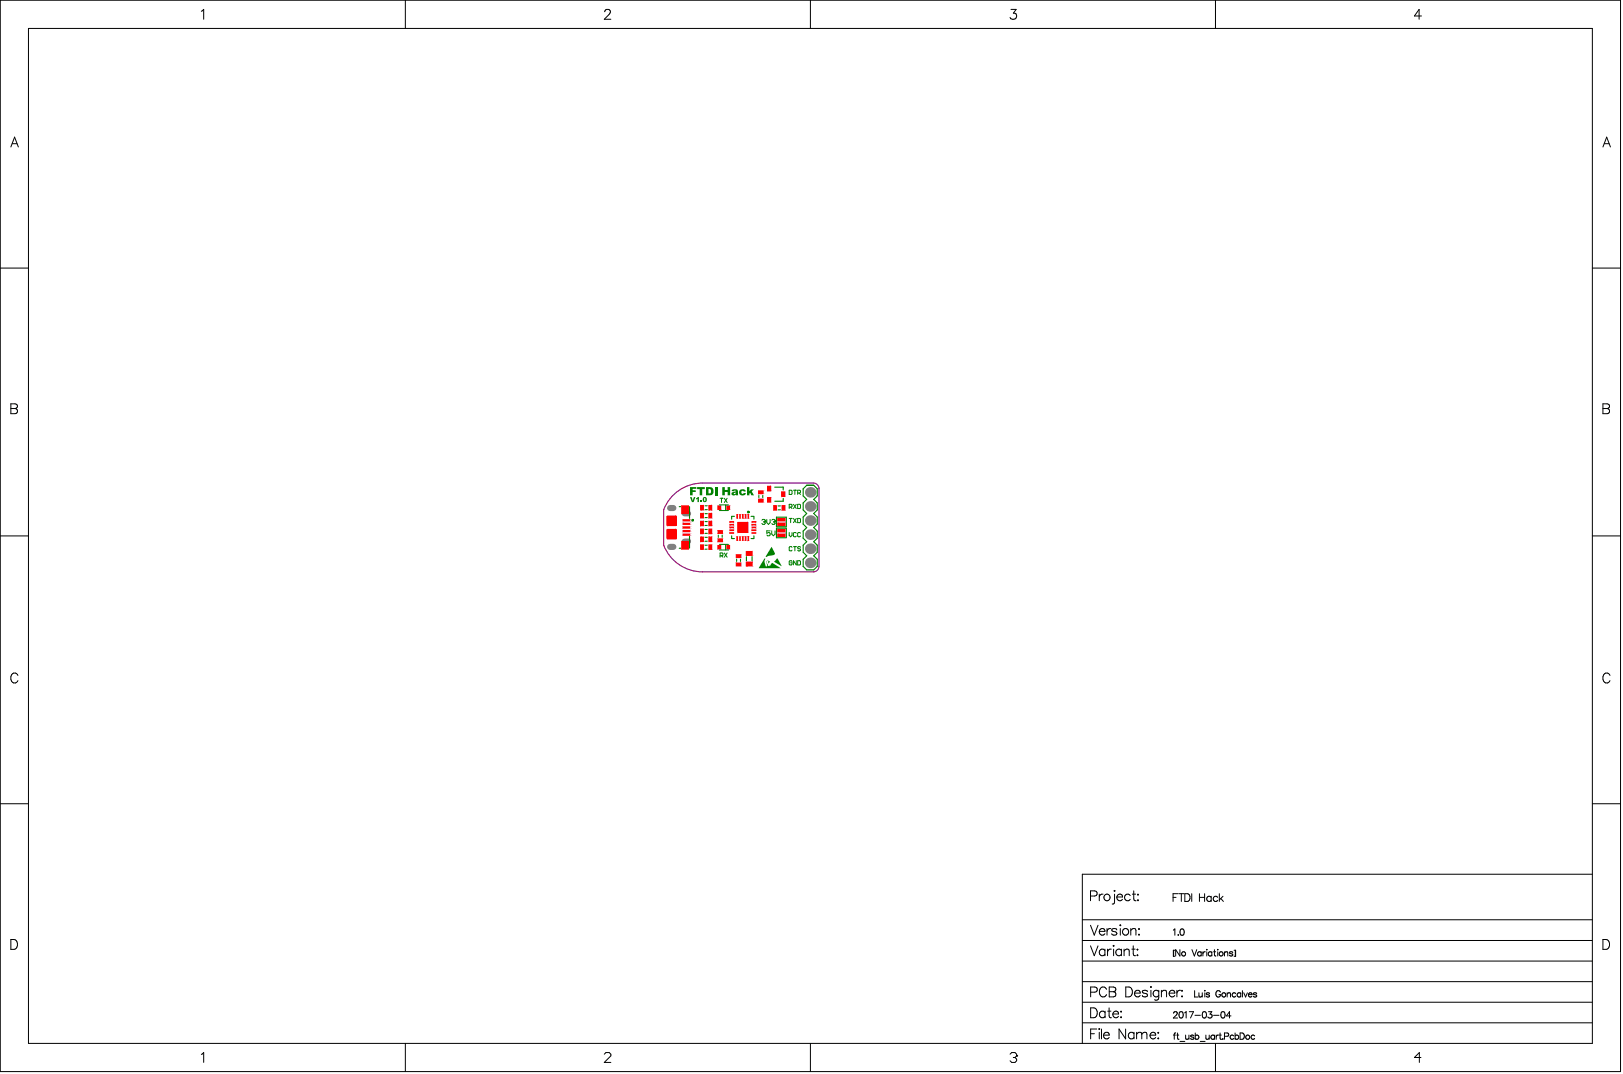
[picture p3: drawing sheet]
<svg xmlns="http://www.w3.org/2000/svg" width="487mm" height="322mm" viewBox="0 0 487 322" stroke-linecap="round" stroke-linejoin="round" font-family="sans-serif">
<g fill="none" stroke="#000" stroke-width=".3">
<path d="M.1 .1h486v321.3h-486zM8.5 8.5h469.1v304.4h-469.1zM60.4 3.4l.7-.6v3M121.6 .1v8.4M181.4 3.5l.1-.4 .5-.3h.5l.5 .3a.92 .92 0 0 1-.3 1.3l-1.4 1.4h1.9M243.1 .1v8.4M303.3 2.8h1.5l-.8 1.1a.99 .99 0 0 1 .9 1.4 .99 .99 0 0 1-1.6 .3l-.3-.4M364.6 .1v8.4M426.4 4.8h-2.1l1.4-2v3M3.3 44.1l1.1-3 1.1 3M3.7 43.1h1.4M480.8 44.1l1.1-3 1.2 3"/>
<path d="M481.2 43.1h1.4M.1 80.4h8.4M477.6 80.4h8.5M3.3 121.1h1.2l.6 .3 .1 .6-.3 .4-.4 .1a.78 .78 0 0 1 .8 .8 .78 .78 0 0 1-.8 .8h-1.2zM3.3 122.5h1.2M480.8 121.1h1.3l.5 .3 .2 .6-.3 .4-.4 .1a.78 .78 0 0 1 .7 .8 .78 .78 0 0 1-.7 .8h-1.3zM480.8 122.5h1.3M.1 160.7h8.4M477.6 160.7h8.5M5.4 202.6a1.09 1.09 0 0 0-1.3-.8 1.09 1.09 0 0 0-.8 1.2 1.3 1.3 0 0 0 .2 1.4 1.3 1.3 0 0 0 1.4 .3l.5-.6M482.9 202.6a1.09 1.09 0 0 0-1.2-.8 1.09 1.09 0 0 0-.9 1.2 1.3 1.3 0 0 0 .3 1.4 1.3 1.3 0 0 0 1.4 .3l.4-.6M.1 241h8.4"/>
<path d="M477.6 241h8.5M324.7 275.8h152.9M327.1 268.7h1.3a.78 .78 0 0 0 .7-.8 .78 .78 0 0 0-.7-.7h-1.3v2.9M327.1 277.5l1.1 2.9 1.2-2.9M329.7 279.3a.93 .93 0 0 0 .6 1.1 .93 .93 0 0 0 1.1-.4M329.7 268.2v1.9M329.9 278.9a.82 .82 0 0 1 .9-.4 .82 .82 0 0 1 .6 .8h-1.7zM330.9 268.2a.95 .95 0 0 0-1.2 .8M332.1 278.5v1.9M333.2 278.5a.95 .95 0 0 0-1.1 .8M334.3 267v.3zM334.3 268.2v2.3l-.1 .5-.6 .1"/>
<path d="M335 278.9a.89 .89 0 0 0-1.5 0l.1 .3 1.3 .4 .1 .4a.89 .89 0 0 1-1.5 0M335 269a.93 .93 0 0 0 .6 1.1 .93 .93 0 0 0 1.1-.4M335.1 268.6a.82 .82 0 0 1 1-.5 .82 .82 0 0 1 .6 .9h-1.7zM336 277.3v.3zM336 278.5v1.9M339 268.6a.94 .94 0 0 0-1.4-.2 .94 .94 0 0 0 0 1.4 .94 .94 0 0 0 1.4-.1M339.2 279l.7-.5 .7 .1 .1 1.8M339.2 278.5v1.9M339.7 268.2h.9M340.1 267.2v2.4l.1 .4 .6 .1M341.3 268.2v.2zM341.3 269.8v.3z"/>
<path d="M341.7 278.5v.3zM351.9 269.1h.9M352 278.9l.4-.3v1.9M353.3 268h-1.4v2.3M353.6 268h1.5M354.2 278.7l.3-.1a.98 .98 0 0 1 .7 .9 .98 .98 0 0 1-.7 1 1.21 1.21 0 0 1-.3-1.8zM354.4 268v2.3M355.4 268h.8a1.24 1.24 0 0 1 .8 1.2 1.24 1.24 0 0 1-.8 1.1h-.8zM357.5 268v2.3M359.8 269.1h1.5M359.8 268v2.3M361.3 268v2.3"/>
<path d="M363.3 269.1a.74 .74 0 0 0-1.1-.1 .74 .74 0 0 0 0 1.1 .74 .74 0 0 0 1.1-.1M363.3 268.8v1.5M365.3 269.1a.74 .74 0 0 0-1.1-.1 .74 .74 0 0 0 0 1.1 .74 .74 0 0 0 1.1-.1M365.7 268v2.3M366.2 269.5l.8 .8M366.9 268.8l-1.2 1.1M477.6 262.2h-152.9v50.7M3.3 281.8h.9a1.58 1.58 0 0 1 1.1 1.4 1.58 1.58 0 0 1-1.1 1.5h-.9zM324.7 294.4h152.9M324.7 288.2h152.9M324.7 282h152.9M327.1 283.7l1.1 2.9 1.2-2.9"/>
<path d="M327.1 297.5h1.3a.78 .78 0 0 0 .7-.7 .78 .78 0 0 0-.7-.8h-1.3v3M331.4 284.6v2M331.4 285.1a.94 .94 0 0 0-1.4-.2 .94 .94 0 0 0 0 1.4 .94 .94 0 0 0 1.4-.1M331.9 296.7a1.09 1.09 0 0 0-1.2-.7 1.09 1.09 0 0 0-.9 1.1 1.29 1.29 0 0 0 .3 1.4 1.29 1.29 0 0 0 1.4 .3l.4-.5M332.2 284.6v2M332.7 296h1.3l.6 .3v.8l-.6 .3a.78 .78 0 0 1 .7 .8 .78 .78 0 0 1-.7 .8h-1.3zM332.7 297.4h1.3M333.3 284.6a.95 .95 0 0 0-1.1 .9M333.9 283.7h.3zM334 284.6v2M336.4 285.1a.94 .94 0 0 0-1.4-.2 .94 .94 0 0 0 0 1.4 .94 .94 0 0 0 1.4-.1M336.4 284.6v2"/>
<path d="M337.2 285.2l.7-.6 .7 .2 .1 1.8M337.2 284.6v2M337.7 296h1a1.58 1.58 0 0 1 1 1.5 1.58 1.58 0 0 1-1 1.5h-1zM339.5 284.6h1M339.9 283.7v2.3l.2 .5 .5 .1M340.3 297.8a.93 .93 0 0 0 .6 1.1 .93 .93 0 0 0 1.1-.4M340.5 297.4a.82 .82 0 0 1 .9-.4 .82 .82 0 0 1 .6 .8h-1.7zM341.2 284.6v.3zM341.2 286.3v.3zM341.7 280.2v.2zM344.2 297.4a.89 .89 0 0 0-1.6 0l.2 .3 1.2 .4 .2 .4a.89 .89 0 0 1-1.6 0M345.2 295.9v.2z"/>
<path d="M345.2 297v2M347.6 297.4a.94 .94 0 0 0-1.4-.1 .94 .94 0 0 0 0 1.4 .94 .94 0 0 0 1.4-.2M347.6 297v2.2a.78 .78 0 0 1-.5 .7 .78 .78 0 0 1-.8-.1M348.4 297.5l.7-.5 .7 .1 .1 1.9M348.4 297v2M350.7 297.8a.93 .93 0 0 0 .5 1.1 .93 .93 0 0 0 1.2-.4M351.1 297.1a.78 .78 0 0 1 .9-.1 .78 .78 0 0 1 .4 .8h-1.7zM352 285v1.8M352.4 285h-.4v1.8h.4M353 297v2M353.4 280.4h.1zM353.9 284.8v1.9l-1.2-1.9v1.9"/>
<path d="M354.1 297a.95 .95 0 0 0-1.1 .8M354.4 298.8h.3zM354.6 297v.3zM357.5 284.8l.8 1.9 .7-1.9M358.3 297.1v1.9h1.1M359.6 297.7l.1 1.2 .5 .1 .4-.4M360.3 285.7a.61 .61 0 0 0-.9-.1 .61 .61 0 0 0 0 .9 .61 .61 0 0 0 .9-.1M360.3 285.4v1.3M360.6 297.7v1.3M360.8 285.4v1.3M361.4 297v.2zM361.4 297.7v1.3"/>
<path d="M361.5 285.4l-.4 .1-.3 .5M362 285.4v1.3M362 284.7v.2zM362.8 298l-.3-.3-.7 .3 .9 .5v.4l-.5 .1-.4-.3M363.5 285.7a.61 .61 0 0 0-.9-.1 .61 .61 0 0 0 0 .9 .61 .61 0 0 0 .9-.1M363.5 285.4v1.3M364 285.4h.6M364.3 284.8v1.5l.1 .3 .3 .1M365.2 284.8h.2zM365.3 285.4v1.3M366.1 297.6a.7 .7 0 0 0-.8-.5 .7 .7 0 0 0-.6 .7v.5a.68 .68 0 0 0 .7 .7 .68 .68 0 0 0 .7-.7h-.5M367.3 285.4v1.3"/>
<path d="M367.3 285.8l.4-.4 .5 .1 .1 1.2M368.1 298.1l.5-.4 .4 .1 .1 1.2M368.1 297.7v1.3M369.8 285.7l-.4-.3-.6 .3 .9 .5v.4l-.6 .1-.3-.3M370.2 285h.4v1.8h-.4M370.5 285v1.8M370.7 298a.61 .61 0 0 0-.9-.1 .61 .61 0 0 0 0 .9 .61 .61 0 0 0 .9-.1M372.2 298a.61 .61 0 0 0-.9-.1 .61 .61 0 0 0 0 .9 .61 .61 0 0 0 .9-.1M372.2 297.7v1.3M372.7 297.1v1.9M373.1 297.7l.5 1.3 .6-1.3M374.5 298.3l.1 .4 .3 .3 .7-.3"/>
<path d="M374.7 297.8h.7l.2 .5h-1.1zM377 298l-.4-.3-.6 .3 .9 .5v.4l-.6 .1-.3-.3M480.8 281.8h1a1.58 1.58 0 0 1 1 1.4 1.58 1.58 0 0 1-1 1.5h-1zM60.4 316.2l.7-.5v2.9M121.6 312.9v8.5M181.3 316.2l.5-.5h.9l.5 .5v.4l-1.9 2h1.9M243.1 312.9v8.5M303 316.2l.5-.5h1l.4 .5v.4M304 317.1h.5M304.5 317.1l.4 .5v.5l-.4 .5h-1l-.5-.5M304.9 316.6h.1M304.9 316.6l-.4 .5"/>
<path d="M324.7 306.7h152.9M324.7 300.6h152.9M327.1 302.3h1a1.58 1.58 0 0 1 1.1 1.4 1.58 1.58 0 0 1-1.1 1.5h-1zM327.1 310h1.2M329 308.6h-1.9v3M329.7 308.5v.2zM329.7 309.6v2M330.4 308.6v3M331 310.4a.93 .93 0 0 0 .6 1.1 .93 .93 0 0 0 1.1-.4M331.2 310a.82 .82 0 0 1 .9-.4 .82 .82 0 0 1 .6 .8h-1.7zM331.5 303.7a.94 .94 0 0 0-1.4-.2 .94 .94 0 0 0 0 1.4 .94 .94 0 0 0 1.4-.1M331.5 303.2v2"/>
<path d="M332.3 303.2h.9M332.7 302.3v2.4l.1 .4 .6 .1M333.8 304.1a.93 .93 0 0 0 .6 1 .93 .93 0 0 0 1.1-.3M334.2 303.4a.78 .78 0 0 1 .9-.1 .78 .78 0 0 1 .4 .8h-1.7zM336.3 303.2v.3zM336.3 304.9v.3zM337.6 308.6v3l-1.9-3v3M340.1 310a.94 .94 0 0 0-1.3-.1 .94 .94 0 0 0 0 1.4 .94 .94 0 0 0 1.3-.2M340.1 309.6v2M340.9 310.1l.7-.5 .7 .1 .2 .4M340.9 309.6v2M342.5 310.1l.7-.5 .7 .1 .1 1.9"/>
<path d="M342.5 310.1v1.5M345 310.4a.93 .93 0 0 0 .5 1.1 .93 .93 0 0 0 1.2-.4M345.4 309.7a.78 .78 0 0 1 .9-.1 .78 .78 0 0 1 .4 .8h-1.7zM347.4 309.6v.3zM347.4 311.3v.3zM352 310.4h.6M352 303.8l.4-.4 .6 .1 .1 .3-.2 .6-.9 .9h1.2M352.7 309.8l-.4 .1-.1 .2v1.6M353 310.4h.6M353.2 309.8v1.5l.1 .3 .4 .1M353.9 303.5l.3-.1a.98 .98 0 0 1 .7 .9 .98 .98 0 0 1-.7 1 1.21 1.21 0 0 1-.3-1.8zM353.9 312.3h1.5"/>
<path d="M355.3 303.8l.5-.4v1.9M355.6 310.4l.1 1.2 .5 .1 .4-.4M356.6 310.4v1.3M356.7 303.4h1.3l-.9 1.9M358.1 310.7l-.3-.3-.7 .3 .9 .4v.5l-.5 .1-.4-.3M358.4 304.5h1.7M358.5 310.7a.61 .61 0 0 1 .9-.1 .61 .61 0 0 1 0 .9 .61 .61 0 0 1-.9-.1M358.5 309.8v1.9M360 312.3h1.5M360.9 303.5l.3-.1a.98 .98 0 0 1 .7 .9 .98 .98 0 0 1-.7 1 1.22 1.22 0 0 1-.3-1.8zM361.7 310.4l.1 1.2 .5 .1 .4-.4M362.5 303.4h1l-.6 .7a.63 .63 0 0 1 .5 1 .63 .63 0 0 1-1.1-.2"/>
<path d="M362.7 310.4v1.3M364 304.5h1.6M364.3 310.7a.61 .61 0 0 0-.9-.1 .61 .61 0 0 0 0 .9 .61 .61 0 0 0 .9-.1M364.3 310.4v1.3M364.6 312.9v8.5M364.8 310.4v1.3M365.5 310.4l-.4 .1-.3 .5M365.7 310.4h.6M366 309.8v1.5l.1 .3 .3 .1M366.5 303.5l.2-.1a.98 .98 0 0 1 .8 .9 .98 .98 0 0 1-.8 1 1.21 1.21 0 0 1-.2-1.8zM366.8 311.5v.2zM367.3 310.8l1.1-.1 .1-.7-1.2-.2v1.9"/>
<path d="M369.2 304.7h-1.3l.9-1.3v1.9M370.1 310.7a.61 .61 0 0 0-.9-.1 .61 .61 0 0 0 0 .9 .61 .61 0 0 0 .9-.1M370.5 310.7a.61 .61 0 0 1 .9-.1 .61 .61 0 0 1 0 .9 .61 .61 0 0 1-.9-.1M370.5 309.8v1.9M372 309.8h.6a1.02 1.02 0 0 1 .7 .9 1.02 1.02 0 0 1-.7 1h-.6zM376.3 310.7a.61 .61 0 0 0-.8-.1 .61 .61 0 0 0 0 .9 .61 .61 0 0 0 .8-.1M426.2 317.1h-1.9l1.4-1.4v2.9"/>
<circle cx="332" cy="269.1" r=".98"/>
<circle cx="337.6" cy="279.5" r=".98"/>
<circle cx="355" cy="286" r=".63"/>
<circle cx="366.3" cy="286.1" r=".62"/>
<circle cx="367.1" cy="298.4" r=".63"/>
<circle cx="374.2" cy="311" r=".63"/>
</g>
<path d="M201.8 148.6a12.5 12.5 0 0 1 8.9-3.7h33.3l1.2 .5 .5 1.1v23.3l-.3 .9-.6 .6-.8 .2h-33.3a12.5 12.5 0 0 1-11.6-8v-10.6a12.5 12.5 0 0 1 2.7-4.3z" fill="none" stroke="#800080" stroke-width=".34"/>
<path d="M205.3 154h1.2M205.3 162.3h1.2" fill="none" stroke="#808080" stroke-width="1.7"/>
<path d="M201 164h1" fill="none" stroke="#808080" stroke-width="1.8"/>
<g fill="#808080">
<circle cx="243" cy="160.3" r="1.59"/>
<circle cx="243" cy="164.6" r="1.59"/>
<circle cx="243" cy="168.8" r="1.59"/>
</g>
<path d="M201 152.4h1" fill="none" stroke="#808080" stroke-width="1.8"/>
<g fill="#808080">
<circle cx="243" cy="147.7" r="1.59"/>
<circle cx="243" cy="151.9" r="1.59"/>
<circle cx="243" cy="156.1" r="1.59"/>
</g>
<g fill="#f00">
<path d="M212.6 160.9l1 .1-.1 1.6-1-.2z" fill-rule="evenodd"/>
<path d="M212.6 153.8l1 .1-.1 1.6-1-.2z" fill-rule="evenodd"/>
<path d="M212.6 151.4l1 .1-.1 1.6-1-.1z" fill-rule="evenodd"/>
<path d="M215.2 161.6l1.6-.1 .1 1-1.6 .1z" fill-rule="evenodd"/>
<path d="M215.3 151.6l1 .1-.1 1.2-1-.1z" fill-rule="evenodd"/>
<path d="M218.8 158.8h1.3l.1 .4-1.4 .1z" fill-rule="evenodd"/>
<path d="M218.8 157.9h1.3l.1 .5h-1.4z" fill-rule="evenodd"/>
<path d="M218.8 157.1h1.3l.1 .4-1.4 .1z" fill-rule="evenodd"/>
<path d="M218 151.6l1 .1-.1 1.2-1.1-.1z" fill-rule="evenodd"/>
<path d="M223.5 160.8l.4 .1-.1 1.3-.4-.1z" fill-rule="evenodd"/>
<path d="M222.6 160.8l.5 .1-.1 1.3-.4-.1z" fill-rule="evenodd"/>
<path d="M221.7 160.9h.5l-.1 1.3-.4-.1z" fill-rule="evenodd"/>
<path d="M221 160.8l.4 .1-.1 1.3-.4-.1z" fill-rule="evenodd"/>
<path d="M221 154.1l.4 .1-.1 1.4-.4-.1z" fill-rule="evenodd"/>
<path d="M221.7 154.2h.5l-.1 1.4-.4-.1z" fill-rule="evenodd"/>
<path d="M222.6 154.1l.5 .1-.1 1.4-.4-.1z" fill-rule="evenodd"/>
<path d="M223.5 154.1l.4 .1-.1 1.4-.4-.1z" fill-rule="evenodd"/>
<path d="M224.3 160.8h.4l-.1 1.5-.4-.1z" fill-rule="evenodd"/>
<path d="M225.4 157.2l1.4-.1v.4l-1.3 .1z" fill-rule="evenodd"/>
<path d="M225.5 157.9h1.3v.5h-1.3z" fill-rule="evenodd"/>
<path d="M225.4 158.8h1.4v.4l-1.3 .1z" fill-rule="evenodd"/>
<path d="M224.3 154.1l.4 .1-.1 1.4-.4-.1z" fill-rule="evenodd"/>
<path d="M231.9 151.6h1.2l-.1 1.5-1.1-.1z" fill-rule="evenodd"/>
<path d="M234.5 151.5l1.1 .1-.1 1.5-1.1-.1z" fill-rule="evenodd"/>
<path d="M204.6 162.2h1.8l.3 .2v2.2l-.3 .2h-1.8l-.3-.2v-2.2z" fill-rule="evenodd"/>
<path d="M204.6 151.5h1.8l.3 .3v2.2l-.3 .2h-1.8l-.3-.2v-2.2z" fill-rule="evenodd"/>
<path d="M212.6 163.3l1 .1-.1 1.5-1-.1z" fill-rule="evenodd"/>
<path d="M212.6 156.2l1 .1-.1 1.5-1-.1z" fill-rule="evenodd"/>
<path d="M215.3 163.4l1 .2-.1 1.2-1-.2z" fill-rule="evenodd"/>
<path d="M215.2 159.1l1.6-.1 .1 1-1.6 .1z" fill-rule="evenodd"/>
<path d="M218 163.4l1 .2-.1 1.2-1.1-.2z" fill-rule="evenodd"/>
<path d="M218.8 159.6h1.3l.1 .4-1.4 .1z" fill-rule="evenodd"/>
<path d="M218.8 156.3h1.3l.1 .4-1.4 .1z" fill-rule="evenodd"/>
<path d="M225.4 159.7l1.4-.1v.4l-1.3 .1z" fill-rule="evenodd"/>
<path d="M225.5 156.3h1.3v.4l-1.3 .1z" fill-rule="evenodd"/>
<path d="M212.6 158.5l1 .1-.1 1.6-1-.1z" fill-rule="evenodd"/>
<path d="M210 161h1.2l-.2 1.6-1-.2z" fill-rule="evenodd"/>
<path d="M204.7 159l2.3-.1 .1 .6-2.3 .1z" fill-rule="evenodd"/>
<path d="M204.7 157.9l2.3-.1 .1 .6-2.3 .1z" fill-rule="evenodd"/>
<path d="M204.7 155.8l2.3-.1 .1 .6-2.3 .1z" fill-rule="evenodd"/>
<path d="M210 153.9h1.2l-.2 1.6-1-.2z" fill-rule="evenodd"/>
<path d="M210 151.5h1.2l-.2 1.6-1-.1z" fill-rule="evenodd"/>
<path d="M220.7 168.8l1.6-.1 .1 1-1.6 .2z" fill-rule="evenodd"/>
<path d="M223.9 168.4h1.7l.2 1.4-1.9 .1-.2-.1z" fill-rule="evenodd"/>
<path d="M233.2 158.6h2.3l.2 1-2.5 .1z" fill-rule="evenodd"/>
<path d="M233.2 155.3h2.3l.2 1-2.5 .1z" fill-rule="evenodd"/>
<path d="M234.4 147.4l1.2 .1-.2 1.6-1.1-.2z" fill-rule="evenodd"/>
<path d="M204.7 160.1l2.3-.1 .1 .6-2.3 .1z" fill-rule="evenodd"/>
<path d="M210 163.4h1.2l-.2 1.5-1-.1z" fill-rule="evenodd"/>
<path d="M204.8 156.8h2.2l.1 .6h-2.3z" fill-rule="evenodd"/>
<path d="M210 156.3h1.2l-.2 1.5-1-.1z" fill-rule="evenodd"/>
<path d="M220.8 166.2h1.5l.1 1-1.6 .2z" fill-rule="evenodd"/>
<path d="M223.9 165.2h1.7l.2 1.4-1.9 .1-.2-.1z" fill-rule="evenodd"/>
<path d="M233.2 160h2.3l.2 1-2.5 .1z" fill-rule="evenodd"/>
<path d="M230.1 149.2h1.2l-.1 1.5-1.1-.1z" fill-rule="evenodd"/>
<path d="M230.2 145.7l1.1 .1-.1 1.6-1.1-.2z" fill-rule="evenodd"/>
<path d="M233.2 156.7h2.3l.2 1-2.5 .1z" fill-rule="evenodd"/>
<path d="M210 158.6h1.2l-.2 1.6-1-.1z" fill-rule="evenodd"/>
<path d="M221.3 156.5h3l.2 .2v3l-.2 .1h-3l-.2-.1v-3z" fill-rule="evenodd"/>
<path d="M227.5 147.1h1.4l.1 1-1.5 .1z" fill-rule="evenodd"/>
<path d="M200.2 158.6h2.6l.3 .3v2.5l-.3 .4h-2.6l-.3-.4v-2.5z" fill-rule="evenodd"/>
<path d="M200.2 154.6h2.6l.3 .3v2.5l-.3 .4h-2.6l-.3-.4v-2.5z" fill-rule="evenodd"/>
<path d="M227.4 149.7l1.5-.2 .1 1.1-1.5 .1z" fill-rule="evenodd"/>
</g>
<g fill="#f00">
<path d="M212.5 162.4l.1 .2z"/>
<path d="M213.5 160.9l.1 .1z"/>
<path d="M212.5 155.3l.1 .2z"/>
<path d="M213.5 153.8l.1 .1z"/>
<path d="M213.5 151.4l.1 .1z"/>
<path d="M212.5 153l.1 .1z"/>
<path d="M216.8 161.5l.1 .1z"/>
<path d="M215.2 162.5l.1 .1z"/>
<path d="M215.2 152.8l.1 .1z"/>
<path d="M216.2 151.6l.2 .1z"/>
<path d="M217.8 152.8l.2 .1z"/>
<path d="M218.9 151.6l.1 .1z"/>
<path d="M233 151.5l.1 .1z"/>
<path d="M231.9 153l.1 .1z"/>
<path d="M235.5 151.5l.1 .1z"/>
<path d="M234.4 153l.1 .1z"/>
<path d="M213.5 163.3l.1 .1z"/>
<path d="M212.5 164.8l.1 .1z"/>
<path d="M213.5 156.2l.1 .1z"/>
<path d="M212.5 157.7l.1 .1z"/>
<path d="M215.2 164.6l.1 .2z"/>
<path d="M216.2 163.4l.2 .2z"/>
<path d="M216.8 159l.1 .1z"/>
<path d="M215.2 160l.1 .1z"/>
<path d="M217.8 164.6l.2 .2z"/>
<path d="M218.9 163.4l.1 .2z"/>
<path d="M213.5 158.5l.1 .1z"/>
<path d="M212.5 160.1l.1 .1z"/>
<path d="M210 162.4l.1 .2z"/>
<path d="M211 160.9l.2 .1z"/>
<path d="M210 155.3l.1 .2z"/>
<path d="M211 153.8l.2 .1z"/>
<path d="M211 151.4l.2 .1z"/>
<path d="M210 153l.1 .1z"/>
<path d="M222.3 168.7l.1 .1z"/>
<path d="M220.7 169.7l.1 .2z"/>
<path d="M225.6 169.8h.2z"/>
<path d="M223.7 168.6h.2z"/>
<path d="M234.3 148.9l.1 .2z"/>
<path d="M235.4 147.4l.2 .1z"/>
<path d="M211 163.3l.2 .1z"/>
<path d="M210 164.8l.1 .1z"/>
<path d="M211 156.2l.2 .1z"/>
<path d="M210 157.7l.1 .1z"/>
<path d="M222.3 166.2l.1 .1z"/>
<path d="M220.7 167.2l.1 .2z"/>
<path d="M225.6 166.6h.2z"/>
<path d="M223.7 165.4h.2z"/>
<path d="M230.1 150.6l.1 .1z"/>
<path d="M231.2 149.1l.1 .1z"/>
<path d="M230.1 147.2l.1 .2z"/>
<path d="M231.2 145.7l.1 .1z"/>
<path d="M211 158.5l.2 .1z"/>
<path d="M210 160.1l.1 .1z"/>
<path d="M227.4 148.1l.1 .1z"/>
<path d="M228.9 147.1l.1 .1z"/>
<path d="M227.4 150.6l.1 .1z"/>
<path d="M228.9 149.5l.1 .2z"/>
<path d="M206.4 164.6h.3zM206.4 164.6h.3l-.3 .2z"/>
<path d="M206.4 162.2v.2zM206.4 162.2l.3 .2h-.3z"/>
<path d="M204.3 162.4h.3zM204.4 162.2h.2v.2h-.3z"/>
<path d="M204.6 164.6v.2zM204.3 164.6h.3v.2z"/>
<path d="M206.4 154h.3zM206.4 154h.3l-.3 .2z"/>
<path d="M206.4 151.5v.3zM206.4 151.5l.3 .3h-.3z"/>
<path d="M204.3 151.8h.3zM204.4 151.6l.2-.1v.3h-.3z"/>
<path d="M204.6 154v.2zM204.3 154h.3v.2z"/>
<path d="M225.6 168.4v.2zM225.6 168.4l.2 .2z"/>
<path d="M223.9 169.8v.1zM223.7 169.8l.2 .1z"/>
<path d="M225.6 165.2v.2zM225.6 165.2l.2 .2z"/>
<path d="M223.9 166.6v.1zM223.7 166.6l.2 .1z"/>
<path d="M224.3 159.7h.2zM224.3 159.7h.2l-.2 .1z"/>
<path d="M224.3 156.5v.2zM224.3 156.5l.2 .2z"/>
<path d="M221.1 156.7h.2zM221.2 156.6l.1 .1z"/>
<path d="M221.3 159.7v.1zM221.1 159.7l.2 .1z"/>
<path d="M202.8 161.4h.3zM202.8 161.4h.3l-.2 .3-.1 .1z"/>
<path d="M202.8 158.6v.3zM202.8 158.6l.3 .3h-.3z"/>
<path d="M199.9 158.9h.3zM200.1 158.6h.1v.3h-.3z"/>
<path d="M200.2 161.4v.4zM199.9 161.4h.3v.4z"/>
<path d="M202.8 157.4h.3zM202.8 157.4h.3l-.2 .3-.1 .1z"/>
<path d="M202.8 154.6v.3zM202.8 154.6l.3 .3h-.3z"/>
<path d="M199.9 154.9h.3zM200.1 154.6h.1v.3h-.3z"/>
<path d="M200.2 157.4v.4zM199.9 157.4h.3v.4z"/>
</g>
<g fill="none" stroke="#008000" stroke-width=".33">
<path d="M203.7 151.9h.5M206.8 151.9v3.6M211.5 158.8h.6M211.5 157.6h.6M211.5 154h.6M211.5 155.2h.6M211.5 156.4h.6M211.5 152.8h.6M211.5 151.7h.6M211.5 159.9h.6M220.3 154.9h-.8v.8M225.3 154.9h.8v.8"/>
<path d="M227.6 148.5v.7M228.8 148.5v.7M233.4 151.7h.7M233.4 152.9h.7M203.7 164.4h.5M206.8 160.8v3.6M211.5 164.7h.6M211.5 161.2h.6M211.5 162.3h.6M211.5 163.5h.6M215.5 160.5v.6M216.6 160.5v.6"/>
<path d="M219.5 160.7v.8h.8M221 167.7v.7M222.1 167.7v.7M226.1 160.7v.8h-.8"/>
</g>
<g fill="none" stroke="#008000" stroke-width=".3">
<path d="M215.8 151.4l2.6 .1M217.6 151.4v1.7M218.4 153.1h-2.6M236.7 147h.7l.2 .2v.9l-.2 .2h-.7zM236.7 152.1h.7l.2-.2-.2-.7h-.7v1.3M237.2 152.1l.4 .4M238 151.2l.8 1.3M238 147h.8M238.4 147v1.3M238.8 151.2l-.8 1.3M239.3 147.9h.6l.2-.2-.2-.7h-.6v1.3M239.3 151.2h.6l.2 .3v.8l-.2 .2h-.6z"/>
<path d="M239.7 147.9l.4 .4M215.8 163.3h2.6M217.6 163.3v1.6M218.4 164.9h-2.6M237.6 168.4l-.2-.2-.7 .2v.8l.2 .2 .7-.2v-.4h-.4M237.6 164.1l-.2-.2-.7 .2v.9l.2 .2 .7-.2M238 163.9h.8M238.4 163.9v1.3M238.8 168.2v1.2l-.8-1.2v1.2M239.3 168.2h.6l.2 .2v.8l-.2 .2h-.6zM240.1 164.1l-.6-.2-.2 .5 .6 .2 .2 .4-.2 .2-.6-.2"/>
</g>
<path d="M232.4 146.1h2.5v.8M232.9 155.1h3l-.1 2.9h-2.9zM232.9 158.4h3l-.1 2.9h-2.9zM234.9 149.5v.8h-2.5M242 145.5h2.1l1 1.1v2.1l-1 1.1 1 1v2.1l-1 1.1 1 1.1v2.1l-1 1 1 1.1v2.1l-1 1.1 1 1v2.1l-1 1.1 1 1v2.1l-1 1.1h-2.1l-1.1-1.1v-2.1l1.1-1-1.1-1.1v-2.1l1.1-1-1.1-1.1v-2.1l1.1-1.1-1.1-1v-2.1l1.1-1.1-1.1-1.1v-2.1l1.1-1-1.1-1.1v-2.1zM223.9 166.9v1.3M225.6 166.9v1.3" fill="none" stroke="#008000" stroke-width=".34"/>
<g fill="#008000">
<path d="M207 146.1h1.9v.5h-1.2v.4h1v.5h-1v1h-.7z"/>
<path d="M209.1 146.1h2.3v.6h-.8v1.8h-.7v-1.8h-.8z"/>
<path d="M214.5 146.1h.7v2.4h-.7z"/>
<path d="M207 149.1h.5l.3 1.1 .3-1.1h.5l-.6 1.5h-.5z"/>
<path d="M208.8 149.5l.8-.5v1.6h-.4v-1l-.4 .2z"/>
<path d="M210.1 150.2h.5v.4h-.5z"/>
<path d="M211.8 146.1h1.4l.6 .3 .2 1-.3 .9-.6 .2h-1.3zM212.5 146.6v1.4l.5-.1 .2-.3v-.7z"/>
<path d="M210.9 149.2l.5-.2 .5 .3 .1 .7-.2 .5-.6 .1-.3-.2zM211.3 149.4l-.1 .6 .2 .3 .2-.7z"/>
</g>
<path d="M216 149.4h.8M216.4 149.4v1.3M217.3 149.4l.8 1.3M218.1 149.4l-.8 1.3M216 166.7h.6l.2-.2-.2-.7h-.6v1.3M216.4 166.7l.4 .4M217.3 165.8l.8 1.3M218.1 165.8l-.8 1.3" fill="none" stroke="#008000" stroke-width=".3"/>
<g fill="#008000">
<path d="M216.7 146.1h.7v.8h.9v-.8h.7v2.4h-.7v-1h-.9v1h-.7z"/>
<path d="M222 147l.6-.3 .8 .2 .3 .4-.6 .1-.4-.2-.3 .5 .3 .4 .4-.3 .7 .1-.2 .4-.7 .3-.9-.2-.3-.7z"/>
<path d="M224.1 146.1h.7v1.2l.5-.5h.8l-.6 .6 .7 1.1h-.8l-.4-.7-.2 .3v.4h-.7z"/>
<path d="M219.6 146.9l.7-.2 .9 .2 .3 1.6h-.7l-.1-.2-.6 .3-.5-.2-.2-.3 .1-.4 1.2-.4-.2-.2-.4 .2h-.7zM220.1 147.9v.3h.4l.2-.5z"/>
</g>
<path d="M231 159.2h-1v.7l.5-.2 .5 .2v.5l-.2 .3h-.5l-.3-.3M231.5 159.2v1l.5 .5 .5-.5v-1M236.7 159.7v.8l.5 .5 .4-.5v-.8M236.7 155.5h.9M237.2 155.5v1.2M238 155.5l.8 1.2M238.8 159.9l-.2-.2-.6 .2v.9l.2 .2 .6-.2M238.8 155.5l-.8 1.2M239.3 155.5h.6l.2 .2v.8l-.2 .2h-.6zM240.1 159.9l-.2-.2-.6 .2v.9l.2 .2 .6-.2" fill="none" stroke="#008000" stroke-width=".3"/>
<path d="M229.4 167.4l.2 .2-.2 1 .5 1.3 .2-.3-.2-1.2 .4-.4 .7 .4-.6 .8 .1 .5 .4-.1 .1-.2h-.2h.2l.6-.6 2.6 1.6h-6.6zM231.4 169l-.5 .6 .3-.1zM230.2 168l-.2 .4 .3 .8 .2-1zM230.5 168.2l.1 .6zM230.7 168.3l-.1 .4 .3-.2zM232.9 167.6l.3-.1 1.3 2.3-2.3-1.3zM231.4 164l1 2.2-2.5 .9-.2-.2z" fill="#008000"/>
<path d="M228.5 156l.3-.2h.5l.2 .5M229 156.5h.3M229.3 156.5l.2 .3-.2 .5h-.5l-.3-.3M229.5 156.3h.1M229.5 156.3l-.2 .2M230 155.8v1l.5 .5 .5-.5v-1M231.5 156l.2-.2h.5l.3 .5M232 156.5h.2M232.2 156.5l.3 .3-.3 .5h-.5l-.2-.3M232.5 156.3h.1M232.5 156.3l-.3 .2" fill="none" stroke="#008000" stroke-width=".3"/>
<g fill="none" stroke="#008000" stroke-width=".42">
<circle cx="207.8" cy="156" r=".21"/>
<circle cx="224.5" cy="153.6" r=".21"/>
</g>
</svg>
